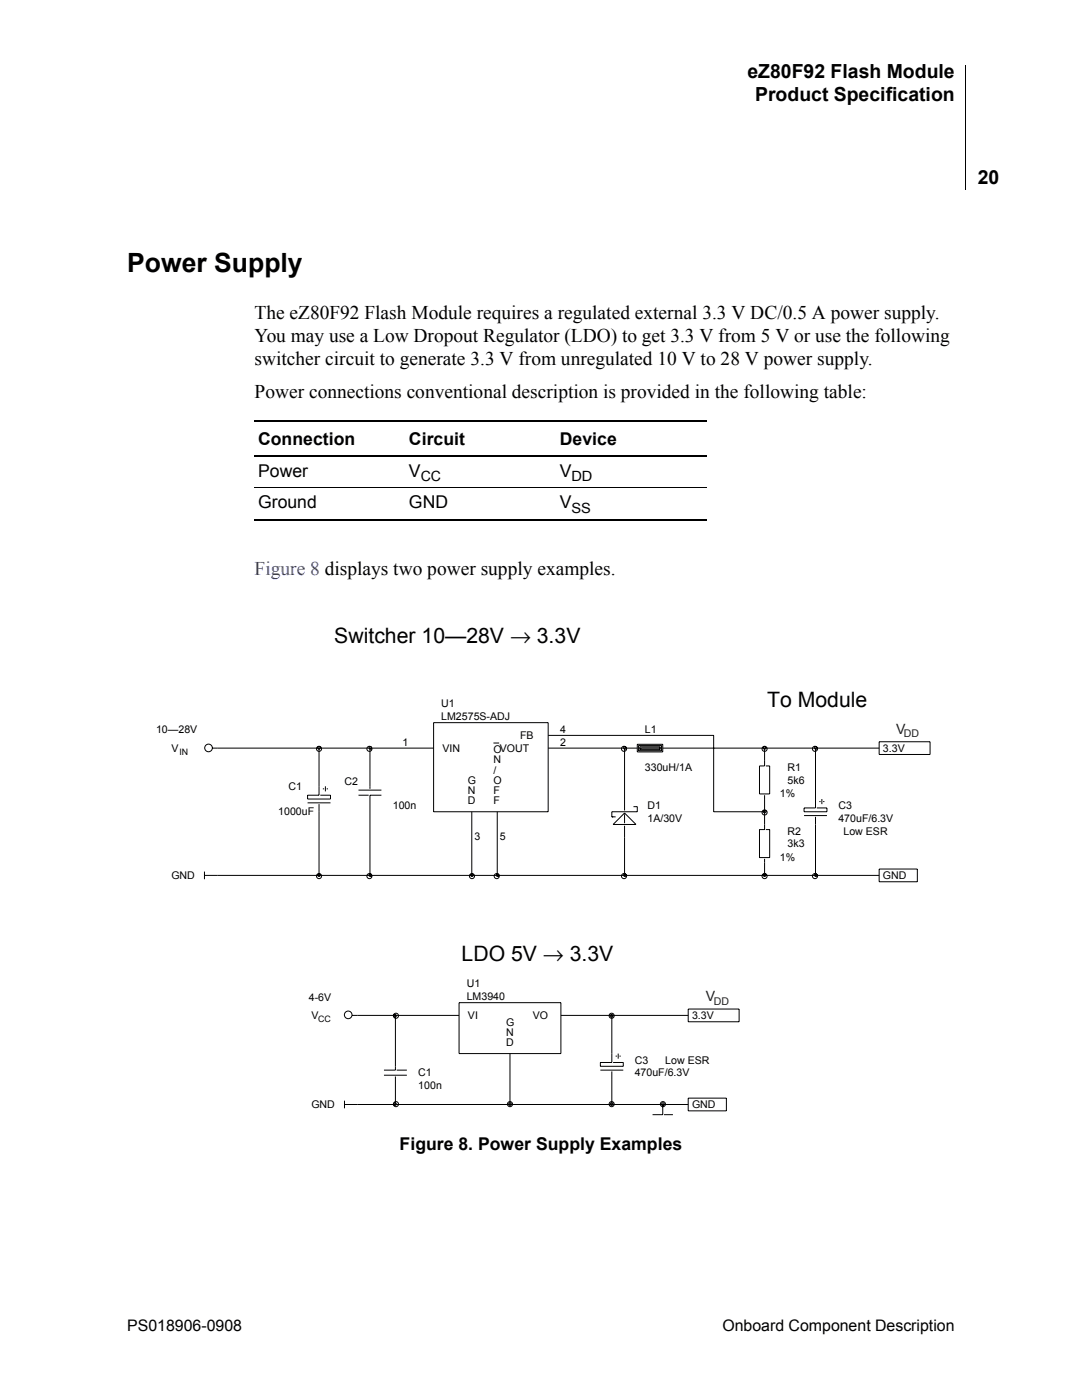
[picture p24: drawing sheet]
<svg xmlns="http://www.w3.org/2000/svg" width="216mm" height="279mm" viewBox="0 0 216 279" stroke-linecap="round" stroke-linejoin="round" font-family="sans-serif">
<defs><g id="words">
<text font-size="5.3" x="25.4" y="54.3">Power Supply</text>
<g font-size="4.2">
<text x="66.7" y="128.3">Switcher 10—28V → 3.3V</text>
<text x="153.1" y="141">To Module</text>
<text x="92.1" y="191.8">LDO 5V → 3.3V</text>
</g>
<g font-size="3.9">
<text x="149.1" y="15.6">eZ80F92 Flash Module</text>
<text x="150.7" y="20.2">Product Specification</text>
<text x="195.1" y="36.7">20</text>
<text x="50.8" y="63.6">The eZ80F92 Flash Module requires a regulated external 3.3 V DC/0.5 A power supply.</text>
<text x="50.8" y="68.2">You may use a Low Dropout Regulator (LDO) to get 3.3 V from 5 V or use the following</text>
<text x="50.8" y="72.8">switcher circuit to generate 3.3 V from unregulated 10 V to 28 V power supply.</text>
<text x="50.8" y="79.5">Power connections conventional description is provided in the following table:</text>
</g>
<text font-size="3.9" fill="#00f" x="50.8" y="114.8">Figure 8 displays two power supply examples.</text>
<g font-size="3.5">
<text x="51.5" y="88.8">Connection</text>
<text x="81.6" y="88.8">Circuit</text>
<text x="111.7" y="88.8">Device</text>
<text x="51.5" y="95.1">Power</text>
<text x="81.6" y="95.1">V</text>
<text x="111.7" y="95.1">V</text>
<text x="51.5" y="101.5">Ground</text>
<text x="81.6" y="101.5">GND</text>
<text x="111.7" y="101.5">V</text>
<text x="79.7" y="229.5">Figure 8. Power Supply Examples</text>
</g>
<g font-size="3.2">
<text x="25.4" y="265.7">PS018906-0908</text>
<text x="144.2" y="265.7">Onboard Component Description</text>
</g>
<g font-size="2.8">
<text x="83.9" y="96">CC</text>
<text x="114" y="96">DD</text>
<text x="114" y="102.4">SS</text>
</g>
<g font-size="2.8" fill="#231f20">
<text x="178.8" y="146.4">V</text>
<text x="140.9" y="199.9">V</text>
</g>
<g font-size="2.1">
<text x="88" y="141.2">U1</text>
<text x="88" y="143.7">LM2575S-ADJ</text>
<text x="31.1" y="146.3">10—28V</text>
<text x="80.3" y="148.8">1</text>
<text x="103.8" y="147.5">FB</text>
<text x="111.7" y="146.3">4</text>
<text x="111.7" y="148.8">2</text>
<text x="128.7" y="146.3">L1</text>
<text x="34.2" y="150.1">V</text>
<text x="88.3" y="150.1">VIN</text>
<text x="98.5" y="150.3">OVOUT</text>
<text x="98.5" y="152.4">N</text>
<text x="98.5" y="154.4">/</text>
<text x="128.7" y="153.9">330uH/1A</text>
<text x="157.1" y="153.9">R1</text>
<text x="176.2" y="150.1">3.3V</text>
<text x="57.6" y="157.7">C1</text>
<text x="68.7" y="156.7">C2</text>
<text x="78.4" y="161.5">100n</text>
<text x="93.4" y="156.4">G</text>
<text x="93.4" y="158.4">N</text>
<text x="93.4" y="160.5">D</text>
<text x="98.5" y="156.4">O</text>
<text x="98.5" y="158.4">F</text>
<text x="98.5" y="160.5">F</text>
<text x="129.2" y="161.5">D1</text>
<text x="155.6" y="159">1%</text>
<text x="157.1" y="156.4">5k6</text>
<text x="167.3" y="161.5">C3</text>
<text x="55.5" y="162.6">1000uF</text>
<text x="94.6" y="167.6">3</text>
<text x="99.7" y="167.6">5</text>
<text x="129.2" y="164">1A/30V</text>
<text x="157.1" y="166.6">R2</text>
<text x="167.3" y="164">470uF/6.3V</text>
<text x="168.3" y="166.7">Low ESR</text>
<text x="155.6" y="171.7">1%</text>
<text x="157.1" y="169.1">3k3</text>
<text x="34.2" y="175.5">GND</text>
<text x="176.2" y="175.5">GND</text>
<text x="93.1" y="197.1">U1</text>
<text x="61.6" y="199.7">4-6V</text>
<text x="62.1" y="203.4">V</text>
<text x="93.1" y="199.6">LM3940</text>
<text x="93.4" y="203.4">VI</text>
<text x="106.3" y="203.4">VO</text>
<text x="138.1" y="203.4">3.3V</text>
<text x="101" y="204.7">G</text>
<text x="101" y="206.7">N</text>
<text x="101" y="208.7">D</text>
<text x="83.5" y="214.8">C1</text>
<text x="126.7" y="212.3">C3</text>
<text x="126.7" y="214.8">470uF/6.3V</text>
<text x="132.8" y="212.4">Low ESR</text>
<text x="62.1" y="221.2">GND</text>
<text x="83.5" y="217.4">100n</text>
<text x="138.1" y="221.2">GND</text>
</g>
<g font-size="2.1" fill="#231f20">
<text x="180.4" y="147.1">DD</text>
<text x="142.4" y="200.6">DD</text>
</g>
<g font-size="1.8">
<text x="35.8" y="150.8">IN</text>
<text x="63.5" y="204">CC</text>
</g>
</g></defs>
<path d="M192.5 13h.2z" fill="#000"/>
<path d="M192.6 13v24.9" fill="none" stroke="#000" stroke-width=".2"/>
<path d="M163.4 27.7h27.1v10.1h-27.1z" fill="#fff"/>
<path d="M50.8 84h90.3M50.8 91h90.3M50.8 103.7h90.3" fill="none" stroke="#000" stroke-width=".21"/>
<path d="M50.8 97.4h90.3" fill="none" stroke="#000" stroke-width=".2"/>
<path d="M28.7 123.8h158.5v100.2h-158.5z" fill="#fff"/>
<g fill="none" stroke="#000" stroke-width=".2">
<path d="M42.3 149.3h44.2M63.7 149.3v9.4h-2.3v.8h4.5v-.8h-2M64.4 157.4h.3M64.9 156.9v1M65.2 157.4h.2M71.5 158.7h2.1M71.5 157.7h4.6M73.8 149.3v8.1M76.1 158.7h-2.3v16M86.5 144.2h22.9v17.8h-22.9zM98.5 148.3h1.1M109.4 149.3h17.8"/>
<path d="M109.4 146.8h33v15.2h10.2M124.6 149.3v12.4M127.2 148.5h5v1.6h-5zM127.4 148.8h4.6v1h-4.6zM127.7 149h4v.6h-4zM131.7 149.3h-3.8l-.2 .3M132.2 149.3h43.2M152.6 149.3v3.6h-1.1v5.5h2.1v-5.5h-.8M152.6 158.7v6.9h-1.1v5.5h2.1v-5.5h-.8M162.7 149.3v11.9h-2.3v.8h4.6v-.8h-2M163.5 160h.2M164 159.5v1"/>
<path d="M164.2 160h.3M175.4 148h10.2v2.6h-10.2zM40.8 174.7h134.6M40.8 173.9v1.6M61.4 160.2h4.5M63.7 160.5v14.2M94.1 162v12.7M99.2 162v12.7M122.3 164.5l2.3-2.2 2.3 2.2zM124.6 162.5v1.8M124.6 164.8v9.9M126.4 161h.8v1h-5.1v1h.7"/>
<path d="M152.6 171.4v3.3M160.4 162.8h4.6M162.7 163v11.7M175.4 173.4h7.6v2.6h-7.6zM68.7 219.7v1.5M70.3 202.6h21.3M76.6 214.6h4.6M78.9 202.6v11h-2.3M78.9 214.8v5.6M79.2 213.6h2M91.6 200.1h20.3v10.2h-20.3zM101.8 210.3v10.1"/>
<path d="M111.9 202.6h25.4M119.8 213.6h4.6M122.1 202.6v9.4h-2.3v.8h4.6v-.8h-2.1M122.1 213.8v6.6M122.8 210.8h.3M123.4 210.3v1M123.6 210.8h.3M137.3 201.4h10.2v2.5h-10.2zM137.3 219.2h7.6v2.5h-7.6zM68.7 220.4h68.6M132.2 220.4v2.1h-2M132.5 222.5h1.8"/>
<circle cx="41.6" cy="149.3" r=".76"/>
<circle cx="63.7" cy="149.3" r=".25"/>
<circle cx="63.7" cy="149.4" r=".51"/>
<circle cx="73.7" cy="149.4" r=".51"/>
<circle cx="73.9" cy="149.3" r=".25"/>
<circle cx="124.5" cy="149.4" r=".51"/>
<circle cx="124.7" cy="149.3" r=".25"/>
<circle cx="152.6" cy="149.3" r=".25"/>
<circle cx="152.6" cy="149.4" r=".51"/>
<circle cx="162.6" cy="149.4" r=".51"/>
<circle cx="162.8" cy="149.3" r=".25"/>
<circle cx="63.7" cy="174.7" r=".25"/>
<circle cx="63.7" cy="174.8" r=".51"/>
<circle cx="73.7" cy="174.8" r=".51"/>
<circle cx="73.9" cy="174.7" r=".25"/>
<circle cx="94.2" cy="174.8" r=".51"/>
<circle cx="94.2" cy="174.7" r=".25"/>
<circle cx="99.1" cy="174.8" r=".51"/>
<circle cx="99.3" cy="174.7" r=".25"/>
<circle cx="124.5" cy="174.8" r=".51"/>
<circle cx="124.7" cy="174.7" r=".25"/>
<circle cx="152.6" cy="162" r=".25"/>
<circle cx="152.6" cy="174.7" r=".25"/>
<circle cx="152.6" cy="174.8" r=".51"/>
<circle cx="152.6" cy="162.1" r=".51"/>
<circle cx="162.6" cy="174.8" r=".51"/>
<circle cx="162.8" cy="174.7" r=".25"/>
<circle cx="69.5" cy="202.5" r=".76"/>
<circle cx="78.8" cy="202.7" r=".25"/>
<circle cx="79" cy="202.7" r=".51"/>
<circle cx="122" cy="202.7" r=".25"/>
<circle cx="122" cy="202.7" r=".51"/>
<circle cx="78.8" cy="220.4" r=".25"/>
<circle cx="79" cy="220.4" r=".51"/>
<circle cx="101.8" cy="220.4" r=".25"/>
<circle cx="101.8" cy="220.4" r=".51"/>
<circle cx="122" cy="220.4" r=".51"/>
<circle cx="122" cy="220.4" r=".25"/>
<circle cx="132.3" cy="220.4" r=".51"/>
<circle cx="132.3" cy="220.4" r=".25"/>
</g>
<use href="#words"/>
</svg>
